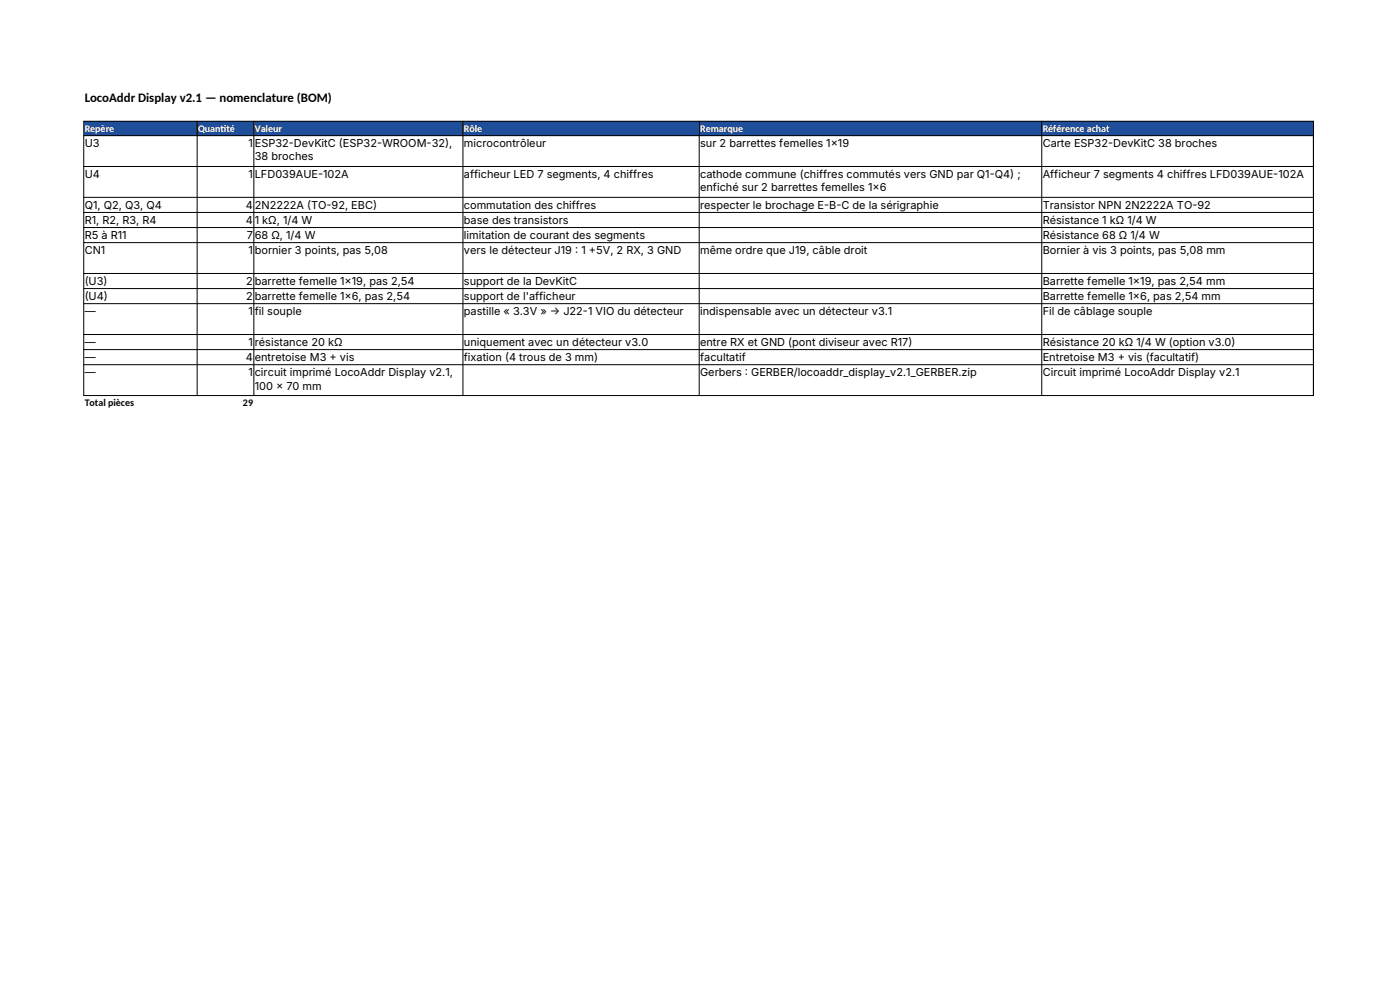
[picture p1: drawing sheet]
<svg xmlns="http://www.w3.org/2000/svg" width="297mm" height="210mm" viewBox="0 0 297 210" stroke-linecap="round" stroke-linejoin="round" font-family="sans-serif">
<defs><g id="words">
<text font-size="2.7" x="18" y="21.7">LocoAddr Display v2.1 — nomenclature (BOM)</text>
<g font-size="2.3">
<text x="18" y="31.2">U3</text>
<text x="52.7" y="31.2">1</text>
<text x="54" y="31.2">ESP32-DevKitC (ESP32-WROOM-32),</text>
<text x="54" y="34">38 broches</text>
<text x="98.4" y="31.2">microcontrôleur</text>
<text x="148.5" y="31.2">sur 2 barrettes femelles 1×19</text>
<text x="221.2" y="31.2">Carte ESP32-DevKitC 38 broches</text>
<text x="18" y="37.8">U4</text>
<text x="52.7" y="37.8">1</text>
<text x="54" y="37.8">LFD039AUE-102A</text>
<text x="98.4" y="37.8">afficheur LED 7 segments, 4 chiffres</text>
<text x="148.5" y="37.8">cathode commune (chiffres commutés vers GND par Q1-Q4) ;</text>
<text x="148.5" y="40.6">enfiché sur 2 barrettes femelles 1×6</text>
<text x="221.2" y="37.8">Afficheur 7 segments 4 chiffres LFD039AUE-102A</text>
<text x="18" y="44.3">Q1, Q2, Q3, Q4</text>
<text x="18" y="47.5">R1, R2, R3, R4</text>
<text x="52.2" y="44.3">4</text>
<text x="52.2" y="47.5">4</text>
<text x="54" y="44.3">2N2222A (TO-92, EBC)</text>
<text x="54" y="47.5">1 kΩ, 1/4 W</text>
<text x="98.4" y="44.3">commutation des chiffres</text>
<text x="98.4" y="47.5">base des transistors</text>
<text x="148.5" y="44.3">respecter le brochage E-B-C de la sérigraphie</text>
<text x="221.2" y="44.3">Transistor NPN 2N2222A TO-92</text>
<text x="221.2" y="47.5">Résistance 1 kΩ 1/4 W</text>
<text x="18" y="50.7">R5 à R11</text>
<text x="18" y="53.9">CN1</text>
<text x="52.4" y="50.7">7</text>
<text x="52.7" y="53.9">1</text>
<text x="54" y="50.7">68 Ω, 1/4 W</text>
<text x="54" y="53.9">bornier 3 points, pas 5,08</text>
<text x="98.4" y="50.7">limitation de courant des segments</text>
<text x="98.4" y="53.9">vers le détecteur J19 : 1 +5V, 2 RX, 3 GND</text>
<text x="148.5" y="53.9">même ordre que J19, câble droit</text>
<text x="221.2" y="50.7">Résistance 68 Ω 1/4 W</text>
<text x="221.2" y="53.9">Bornier à vis 3 points, pas 5,08 mm</text>
<text x="18" y="60.5">(U3)</text>
<text x="18" y="63.7">(U4)</text>
<text x="52.2" y="60.5">2</text>
<text x="52.2" y="63.7">2</text>
<text x="54" y="60.5">barrette femelle 1×19, pas 2,54</text>
<text x="54" y="63.7">barrette femelle 1×6, pas 2,54</text>
<text x="98.4" y="60.5">support de la DevKitC</text>
<text x="98.4" y="63.7">support de l'afficheur</text>
<text x="221.2" y="60.5">Barrette femelle 1×19, pas 2,54 mm</text>
<text x="221.2" y="63.7">Barrette femelle 1×6, pas 2,54 mm</text>
<text x="18" y="66.9">—</text>
<text x="52.7" y="66.9">1</text>
<text x="54" y="66.9">fil souple</text>
<text x="98.4" y="66.9">pastille « 3.3V » → J22-1 VIO du détecteur</text>
<text x="148.5" y="66.9">indispensable avec un détecteur v3.1</text>
<text x="221.2" y="66.9">Fil de câblage souple</text>
<text x="18" y="73.4">—</text>
<text x="18" y="76.6">—</text>
<text x="52.2" y="76.6">4</text>
<text x="52.7" y="73.4">1</text>
<text x="54" y="73.4">résistance 20 kΩ</text>
<text x="54" y="76.6">entretoise M3 + vis</text>
<text x="98.4" y="73.4">uniquement avec un détecteur v3.0</text>
<text x="98.4" y="76.6">fixation (4 trous de 3 mm)</text>
<text x="148.5" y="73.4">entre RX et GND (pont diviseur avec R17)</text>
<text x="148.5" y="76.6">facultatif</text>
<text x="221.2" y="73.4">Résistance 20 kΩ 1/4 W (option v3.0)</text>
<text x="221.2" y="76.6">Entretoise M3 + vis (facultatif)</text>
<text x="18" y="79.8">—</text>
<text x="52.7" y="79.8">1</text>
<text x="54" y="79.8">circuit imprimé LocoAddr Display v2.1,</text>
<text x="54" y="82.6">100 × 70 mm</text>
<text x="148.5" y="79.8">Gerbers : GERBER/locoaddr_display_v2.1_GERBER.zip</text>
<text x="221.2" y="79.8">Circuit imprimé LocoAddr Display v2.1</text>
</g>
<g font-size="2.1" fill="#fff">
<text x="18" y="28">Repère</text>
<text x="42" y="28">Quant</text>
<text x="46.8" y="28">ité</text>
<text x="54" y="28">Valeur</text>
<text x="98.4" y="28">Rôle</text>
<text x="148.5" y="28">Remarque</text>
<text x="221.2" y="28">Référence achat</text>
</g>
<g font-size="2.1">
<text x="18" y="86.2">Total pièces</text>
<text x="51.5" y="86.2">29</text>
</g>
</g></defs>
<path d="M17.8 25.7h260.8v3.1h-260.8z" fill-rule="evenodd" fill="#1f4e9a"/>
<g fill="none" stroke="#000" stroke-width=".21">
<path d="M17.7 25.7h261M17.7 28.8h261M17.7 35.3h261M17.8 25.7v58.3M41.8 25.7v58.3M53.9 25.7v58.3M98.2 25.7v58.3M148.3 25.7v58.3M221 25.7v58.3M278.6 25.7v58.3M17.7 41.9h261M17.7 45.1h261"/>
<path d="M17.7 48.3h261M17.7 51.5h261M17.7 58h261M17.7 61.2h261M17.7 64.4h261M17.7 71h261M17.7 74.2h261M17.7 77.4h261M17.7 83.9h261"/>
</g>
<use href="#words"/>
</svg>
